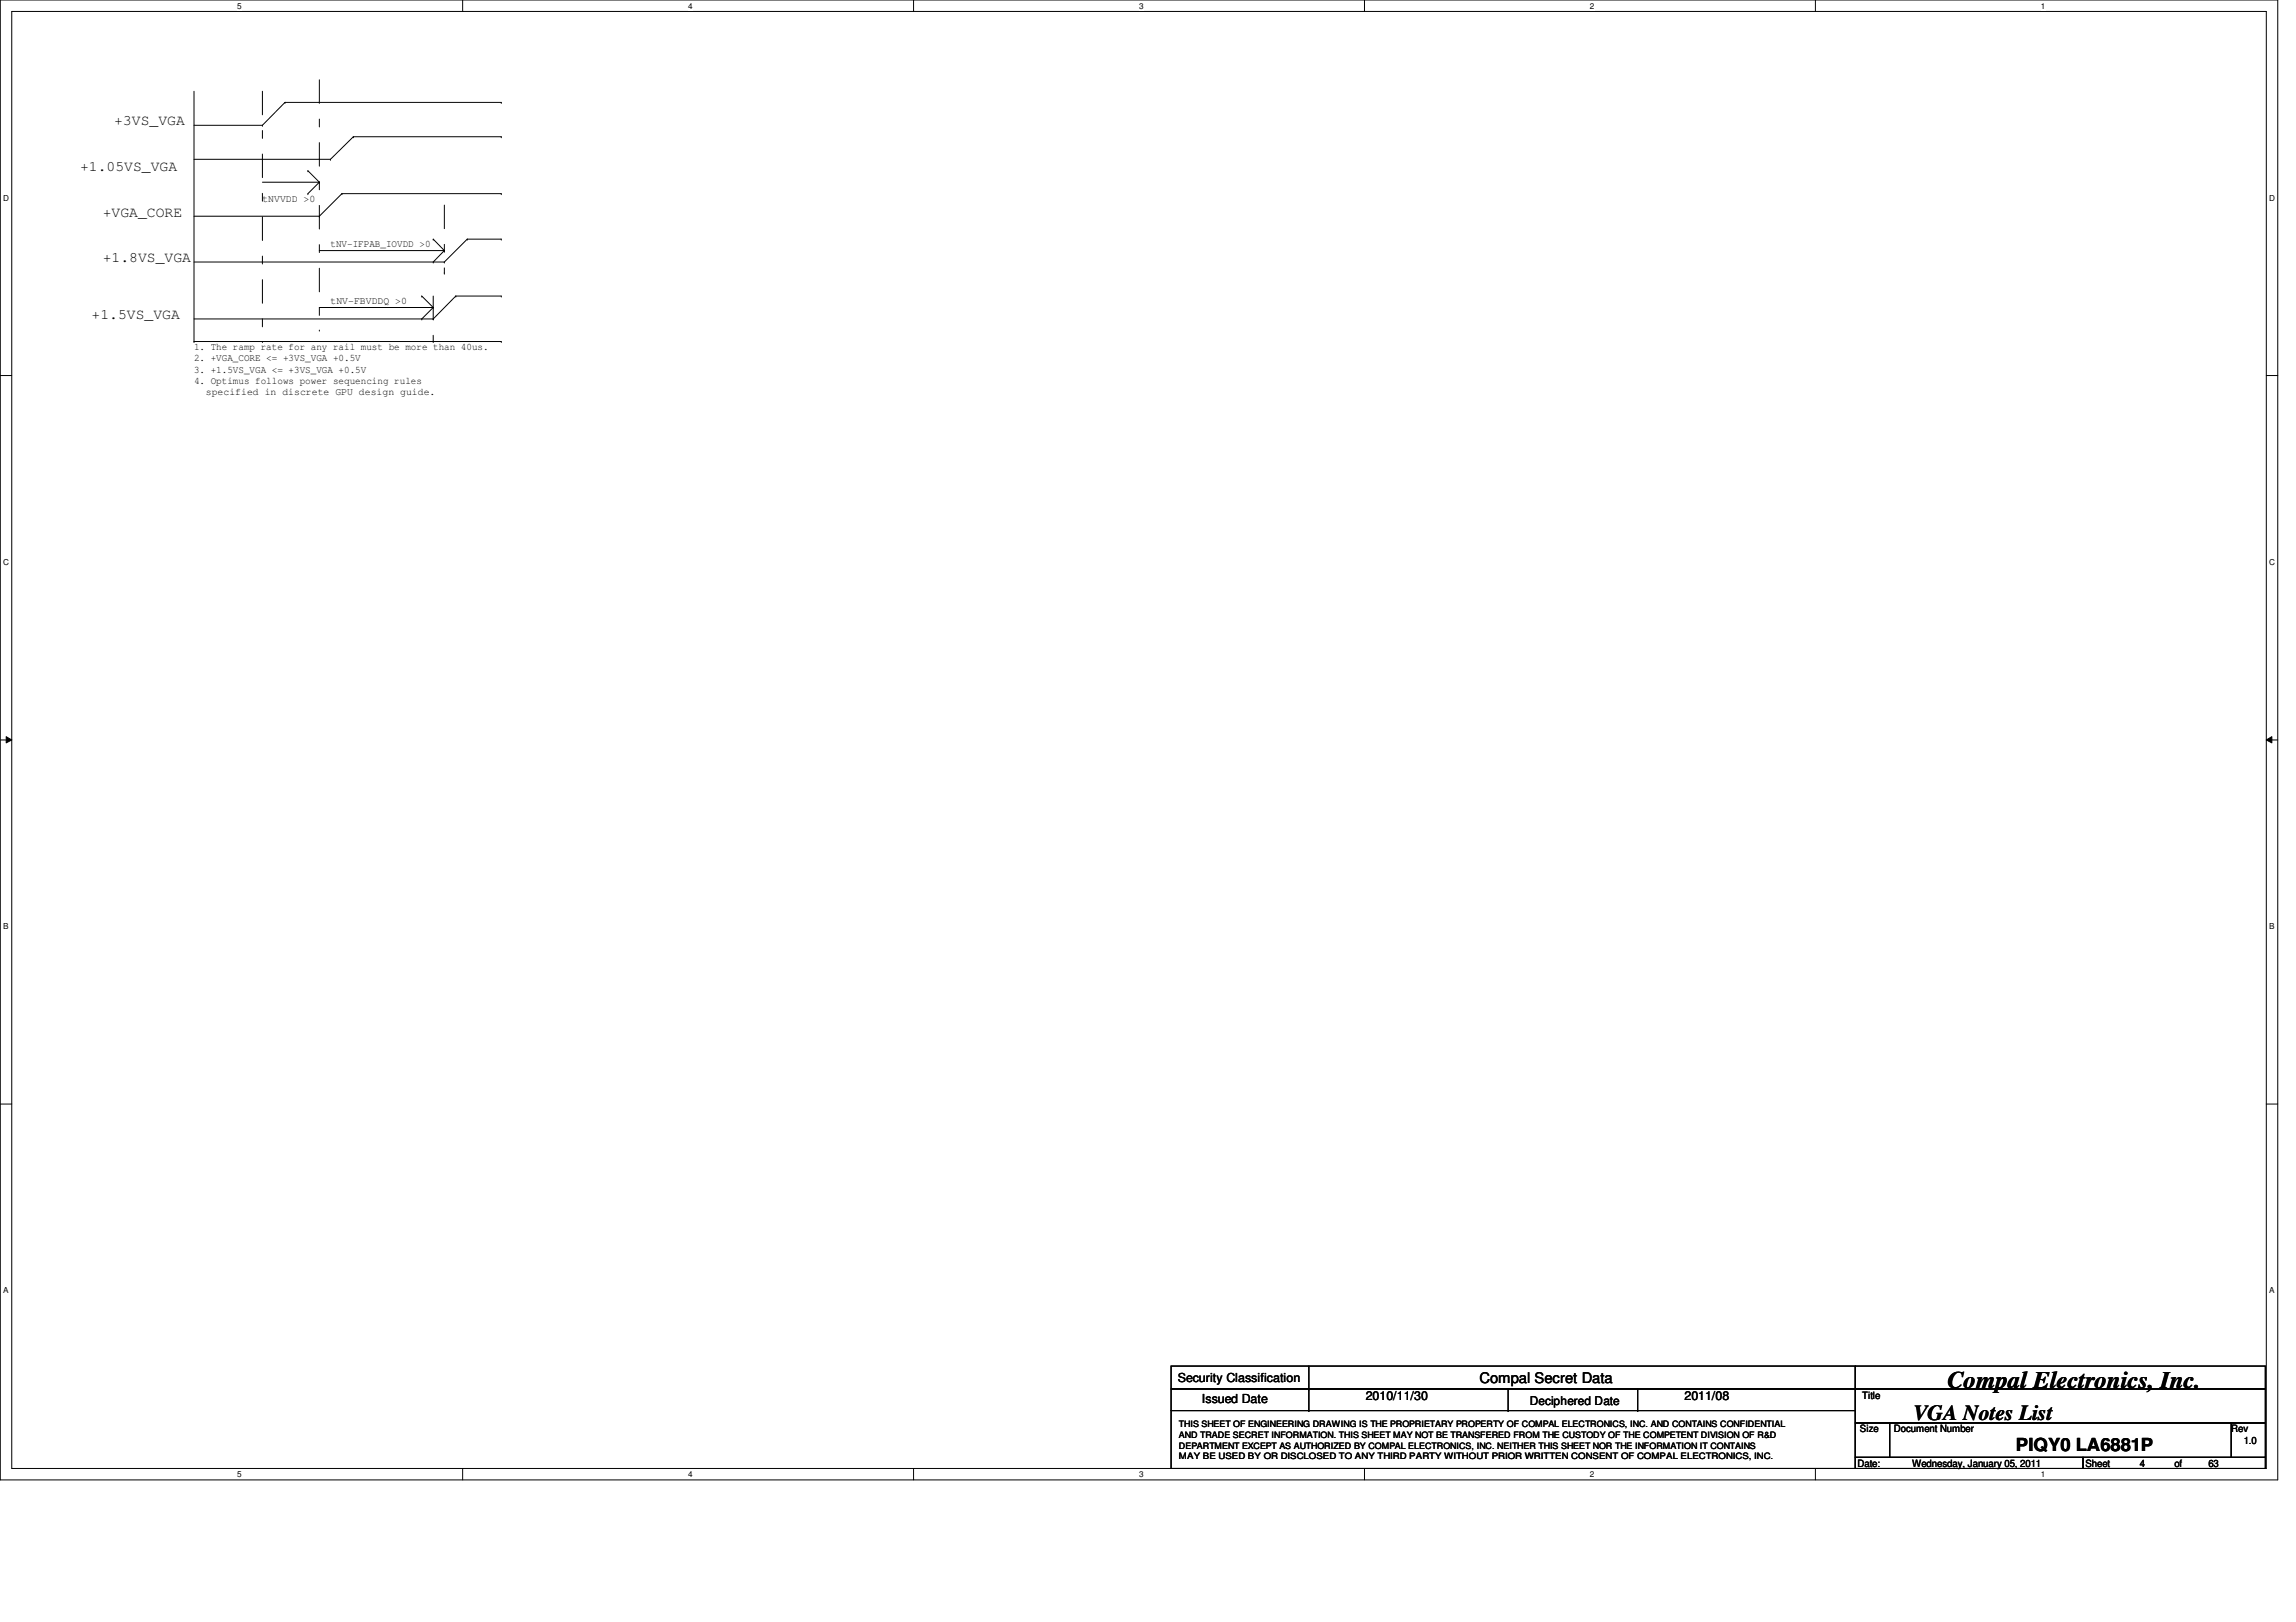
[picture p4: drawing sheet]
<svg xmlns="http://www.w3.org/2000/svg" width="297mm" height="210mm" viewBox="0 0 297 210" stroke-linecap="round" stroke-linejoin="round" font-family="sans-serif">
<defs><g id="words">
<text font-size="3.1" x="252" y="179.6">Compal Electronics, Inc.</text>
<text font-size="2.8" x="247.6" y="183.7">VGA Notes List</text>
<text font-size="2.3" x="260.8" y="187.8">PIQY0 LA6881P</text>
<g font-size="1.9">
<text x="14.8" y="16.2">+3VS_VGA</text>
<text x="10.4" y="22.1">+1.05VS_VGA</text>
<text x="13.3" y="28">+VGA_CORE</text>
<text x="13.3" y="33.9">+1.8VS_VGA</text>
<text x="11.8" y="41.3">+1.5VS_VGA</text>
<text x="191.4" y="178.9">Compal Secret Data</text>
</g>
<g font-size="1.6">
<text x="152.4" y="178.8">Security Classification</text>
<text x="155.5" y="181.6">Issued Date</text>
<text x="176.7" y="181.2">2010/11/30</text>
<text x="197.9" y="181.8">Deciphered Date</text>
<text x="217.9" y="181.2">2011/08</text>
</g>
<g font-size="1.3">
<text x="33.9" y="26.1">tNVVDD &gt;0</text>
<text x="42.8" y="32">tNV-IFPAB_IOVDD &gt;0</text>
<text x="42.8" y="39.4">tNV-FBVDDQ &gt;0</text>
<text x="25.1" y="45.3">1. The ramp rate for any rail must be more than 40us.</text>
<text x="25.1" y="46.7">2. +VGA_CORE &lt;= +3VS_VGA +0.5V</text>
<text x="25.1" y="48.2">3. +1.5VS_VGA &lt;= +3VS_VGA +0.5V</text>
<text x="25.1" y="49.7">4. Optimus follows power sequencing rules</text>
<text x="26.6" y="51.1">specified in discrete GPU design guide.</text>
<text x="240.6" y="185.3">Size</text>
<text x="240.9" y="181.1">Title</text>
<text x="245" y="185.3">Document Number</text>
<text x="288.7" y="185.3">Rev</text>
<text x="240.3" y="189.8">Date:</text>
<text x="247.4" y="189.8">Wednesday, January 05, 2011</text>
<text x="269.8" y="189.8">Sheet</text>
<text x="276.9" y="189.8">4</text>
<text x="281.3" y="189.8">of</text>
<text x="285.7" y="189.8">63</text>
<text x="290.3" y="186.8">1.0</text>
</g>
<g font-size="1.1">
<text x="30.7" y="1.1">5</text>
<text x="89" y="1.1">4</text>
<text x="147.4" y="1.1">3</text>
<text x="205.7" y="1.1">2</text>
<text x="264" y="1.1">1</text>
<text x=".4" y="26">D</text>
<text x="293.6" y="26">D</text>
<text x=".4" y="73.1">C</text>
<text x="293.6" y="73.1">C</text>
<text x=".4" y="120.3">B</text>
<text x="293.6" y="120.3">B</text>
<text x=".4" y="167.4">A</text>
<text x="293.6" y="167.4">A</text>
<text x="152.5" y="184.7">THIS SHEET OF ENGINEERING DRAWING IS THE PROPRIETARY PROPERTY OF COMPAL ELECTRONICS, INC. AND CONTAINS CONFIDENTIAL</text>
<text x="30.7" y="191.2">5</text>
<text x="89" y="191.2">4</text>
<text x="147.4" y="191.2">3</text>
<text x="152.5" y="187.5">DEPARTMENT EXCEPT AS AUTHORIZED BY COMPAL ELECTRONICS, INC. NEITHER THIS SHEET NOR THE INFORMATION IT CONTAINS</text>
<text x="152.5" y="188.8">MAY BE USED BY OR DISCLOSED TO ANY THIRD PARTY WITHOUT PRIOR WRITTEN CONSENT OF COMPAL ELECTRONICS, INC.</text>
<text x="152.5" y="186.1">AND TRADE SECRET INFORMATION. THIS SHEET MAY NOT BE TRANSFERED FROM THE CUSTODY OF THE COMPETENT DIVISION OF R&amp;D</text>
<text x="205.7" y="191.2">2</text>
<text x="264" y="191.2">1</text>
</g>
</g></defs>
<path d="M0 0h294.7v191.5h-294.7zM1.5 1.5h291.7v188.5h-291.7z" fill="none" stroke="#000" stroke-width=".13"/>
<g fill="#fff">
<path d="M30.7 .2h.6v1.2h-.6z"/>
<path d="M30.7 190.2h.6v1.2h-.6z"/>
</g>
<path d="M59.9 0v1.5M59.9 190v1.5" fill="none" stroke="#000" stroke-width=".13"/>
<g fill="#fff">
<path d="M89 .2h.6v1.2h-.6z"/>
<path d="M89 190.2h.6v1.2h-.6z"/>
</g>
<path d="M118.2 0v1.5M118.2 190v1.5" fill="none" stroke="#000" stroke-width=".13"/>
<g fill="#fff">
<path d="M147.4 .2h.6v1.2h-.6z"/>
<path d="M147.4 190.2h.6v1.2h-.6z"/>
</g>
<path d="M176.5 0v1.5M176.5 190v1.5" fill="none" stroke="#000" stroke-width=".13"/>
<g fill="#fff">
<path d="M205.7 .2h.6v1.2h-.6z"/>
<path d="M205.7 190.2h.6v1.2h-.6z"/>
</g>
<path d="M234.9 0v1.5M234.9 190v1.5" fill="none" stroke="#000" stroke-width=".13"/>
<g fill="#fff">
<path d="M264 .2h.6v1.2h-.6z"/>
<path d="M264 190.2h.6v1.2h-.6z"/>
<path d="M.4 25h.8v1.2h-.8z"/>
<path d="M293.6 25h.7v1.2h-.7z"/>
<path d="M.4 72.1h.8v1.2h-.8z"/>
<path d="M293.6 72.1h.7v1.2h-.7z"/>
</g>
<path d="M0 48.6h1.5M293.2 48.6h1.5" fill="none" stroke="#000" stroke-width=".13"/>
<g fill="#fff">
<path d="M.4 119.3h.7v1.2h-.7z"/>
<path d="M293.6 119.3h.7v1.2h-.7z"/>
</g>
<path d="M0 95.8h1.5M.8 95.3l.7 .5-.7 .3zM293.2 95.8l.7-.5v.8zM293.2 95.8h1.5" fill="none" stroke="#000" stroke-width=".13"/>
<path d="M.8 95.3l.7 .5-.7 .3zM293.2 95.8l.7-.5v.8z" fill="#000"/>
<g fill="#fff">
<path d="M.4 166.4h.7v1.2h-.7z"/>
<path d="M293.6 166.4h.7v1.2h-.7z"/>
</g>
<g fill="none" stroke="#000" stroke-width=".13">
<path d="M25.1 11.8v32.4M25.1 16.2h8.8M33.9 16.2h.1M36.9 13.3h.1M36.9 13.3l-3 2.9M36.9 13.3h28M45.7 17.7h.1M45.7 17.7l-2.9 2.9M45.7 17.7h19.2M64.9 13.3h.1M64.9 17.7h.1M25.1 20.6h17.7"/>
<path d="M25.1 28h16.2M25.1 33.9h32.4M33.9 23.6h7.4M39.8 22.1h.1M39.8 25.1h.1M39.8 22.1l1.5 1.5M41.3 23.6h.1M41.3 28h.1M41.3 23.6l-1.5 1.5M41.3 32.4h16.2M41.3 39.8h14.7M42.8 20.6h.1"/>
<path d="M44.2 25.1h.1M44.2 25.1l-2.9 2.9M44.2 25.1h20.7M54.6 38.3h.1M54.6 38.3l1.4 1.5M56 33.9h.1M56 30.9h.1M56 39.8h.1M56 30.9l1.5 1.5M56 39.8l-1.4 1.5M57.5 32.4h.1M57.5 33.9h.1"/>
<path d="M57.5 32.4l-1.5 1.5M59 38.3h.1M59 38.3l-3 3M59 38.3h5.9M60.4 30.9h.1M60.4 30.9l-2.9 3M60.4 30.9h4.5M64.9 25.1h.1M64.9 30.9h.1M64.9 38.3h.1M25.1 44.2h.1M25.1 44.2h39.8"/>
<path d="M25.1 41.3h30.9M54.6 41.3h.1M56 41.3h.1M64.9 44.2h.1M0 142.9h1.5M293.2 142.9h1.5M151.5 176.8h88.5v2.9h-88.5zM151.5 179.7h88.5v2.8h-88.5zM169.3 179.7h.1M169.3 176.8v5.7M195.1 179.7v2.8M211.9 179.7v2.8"/>
<path d="M240 176.8h53.1v2.9h-53.1zM240 179.7h53.1v4.4h-53.1zM151.5 182.5h88.5v7.5h-88.5zM169.3 182.5h.1M195.1 182.5h.1M211.9 182.5h.1M240 184.1h4.5v4.5h-4.5zM240 188.6h29.5v1.4h-29.5zM244.5 184.1h44.2v4.5h-44.2zM269.5 188.6h23.6v1.4h-23.6zM288.7 184.1h4.4v4.5h-4.4z"/>
</g>
<path d="M33.9 11.8v32.4M41.3 10.3v32.4M56 38.3v5.9M57.5 26.5v8.8M57.5 35.3h.1M33.9 44.2h.1M41.3 42.7h.1M56 44.2h.1" fill="none" stroke="#000" stroke-width=".13" stroke-dasharray="3 2 1 2"/>
<use href="#words"/>
</svg>
